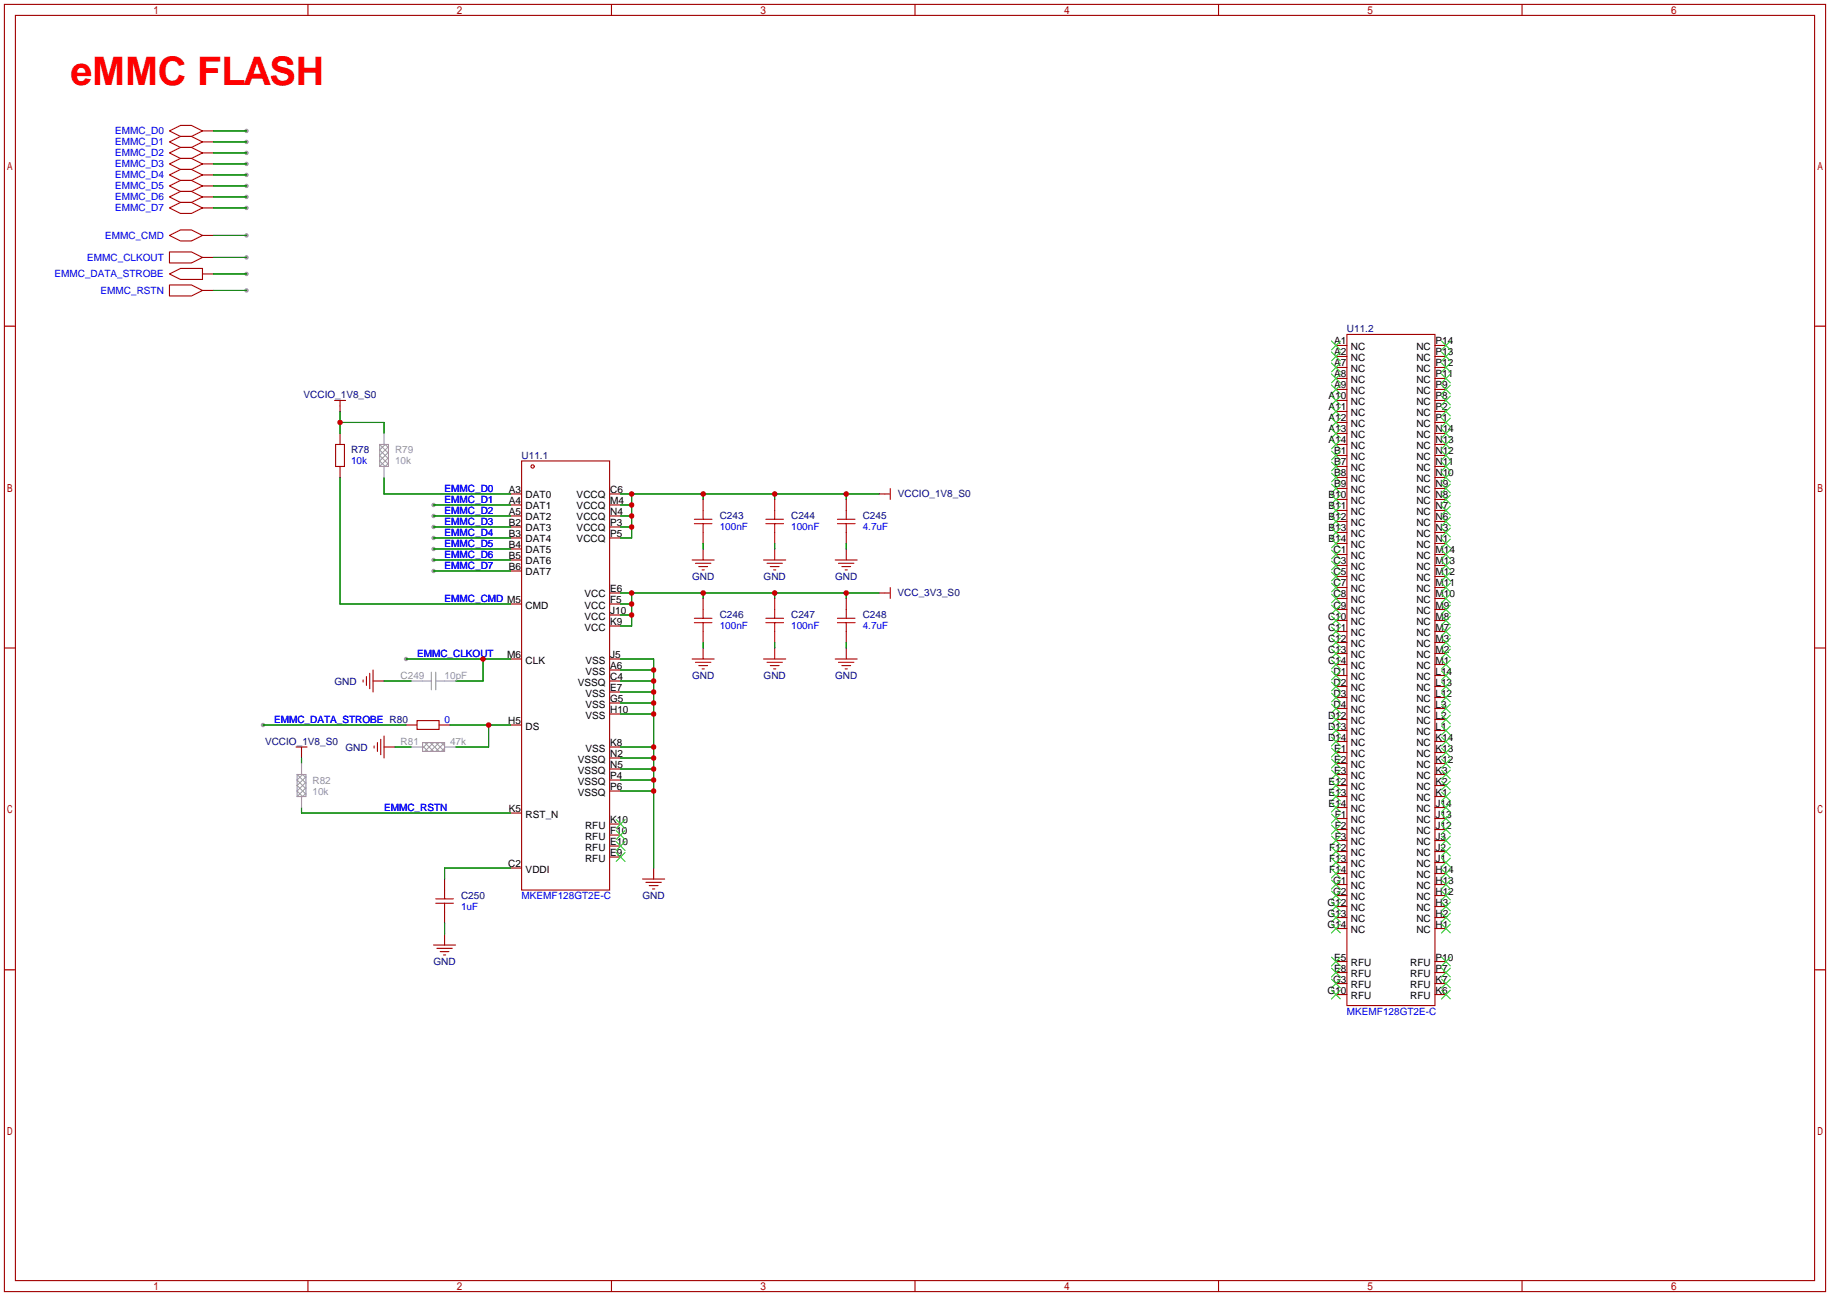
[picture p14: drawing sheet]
<svg xmlns="http://www.w3.org/2000/svg" width="422mm" height="299mm" viewBox="0 0 422 299" stroke-linecap="round" stroke-linejoin="round" font-family="sans-serif">
<defs><g id="words">
<text font-size="9.1" fill="#f00" x="16.3" y="19.5">eMMC FLASH</text>
<g font-size="2.3" fill="#00f">
<text x="26.6" y="31">EMMC_D0</text>
<text x="26.6" y="33.6">EMMC_D1</text>
<text x="26.6" y="36.1">EMMC_D2</text>
<text x="26.6" y="38.7">EMMC_D3</text>
<text x="26.6" y="41.2">EMMC_D4</text>
<text x="26.6" y="43.7">EMMC_D5</text>
<text x="26.6" y="46.3">EMMC_D6</text>
<text x="26.6" y="48.8">EMMC_D7</text>
<text x="24.2" y="55.2">EMMC_CMD</text>
<text x="12.6" y="64.1">EMMC_DATA_STROBE</text>
<text x="20.1" y="60.2">EMMC_CLKOUT</text>
<text x="23.2" y="67.9">EMMC_RSTN</text>
<text x="81" y="107.2">10k</text>
<text x="102.6" y="113.6">EMMC_D0</text>
<text x="102.6" y="116.1">EMMC_D1</text>
<text x="102.6" y="118.7">EMMC_D2</text>
<text x="102.6" y="121.2">EMMC_D3</text>
<text x="102.6" y="123.7">EMMC_D4</text>
<text x="166.1" y="122.5">100nF</text>
<text x="182.6" y="122.5">100nF</text>
<text x="199.1" y="122.5">4.7uF</text>
<text x="102.6" y="126.3">EMMC_D5</text>
<text x="102.6" y="128.8">EMMC_D6</text>
<text x="102.6" y="131.4">EMMC_D7</text>
<text x="102.6" y="139">EMMC_CMD M5</text>
<text x="166.1" y="145.3">100nF</text>
<text x="182.6" y="145.3">100nF</text>
<text x="199.1" y="145.3">4.7uF</text>
<text x="96.3" y="151.7">EMMC_CLKOUT</text>
<text x="63.2" y="166.9">EMMC_DATA_STROBE R80</text>
<text x="102.6" y="166.9">0</text>
<text x="88.6" y="187.2">EMMC_RSTN</text>
<text x="120.4" y="207.6">MKEMF128GT2E-C</text>
<text x="106.4" y="210.1">1uF</text>
<text x="310.9" y="234.2">MKEMF128GT2E-C</text>
</g>
<g font-size="2.3" fill="#000080">
<text x="310.9" y="76.8">U11.2</text>
<text x="70.1" y="92">VCCIO_1V8_S0</text>
<text x="81" y="104.7">R78</text>
<text x="120.4" y="106">U11.1</text>
<text x="166.1" y="119.9">C243</text>
<text x="182.6" y="119.9">C244</text>
<text x="199.1" y="119.9">C245</text>
<text x="207.2" y="114.9">VCCIO_1V8_S0</text>
<text x="159.7" y="133.9">GND</text>
<text x="176.3" y="133.9">GND</text>
<text x="192.8" y="133.9">GND</text>
<text x="207.2" y="137.7">VCC_3V3_S0</text>
<text x="166.1" y="142.8">C246</text>
<text x="182.6" y="142.8">C247</text>
<text x="199.1" y="142.8">C248</text>
<text x="77.2" y="158">GND</text>
<text x="159.7" y="156.8">GND</text>
<text x="176.3" y="156.8">GND</text>
<text x="192.8" y="156.8">GND</text>
<text x="61.2" y="172">VCCIO_1V8_S0</text>
<text x="79.7" y="173.3">GND</text>
<text x="106.4" y="207.6">C250</text>
<text x="148.3" y="207.6">GND</text>
<text x="100.1" y="222.8">GND</text>
</g>
<g font-size="2.3">
<text x="307.9" y="79.5">A1</text>
<text x="307.9" y="82.1">A2</text>
<text x="311.8" y="80.8">NC</text>
<text x="311.8" y="83.3">NC</text>
<text x="326.9" y="83.3">NC</text>
<text x="326.9" y="80.8">NC</text>
<text x="331.3" y="82.1">P13</text>
<text x="331.3" y="79.5">P14</text>
<text x="307.9" y="84.6">A7</text>
<text x="307.9" y="87.1">A8</text>
<text x="307.9" y="89.7">A9</text>
<text x="311.8" y="85.9">NC</text>
<text x="311.8" y="88.4">NC</text>
<text x="326.9" y="88.4">NC</text>
<text x="326.9" y="85.9">NC</text>
<text x="331.3" y="89.7">P9</text>
<text x="331.3" y="87.1">P11</text>
<text x="331.3" y="84.6">P12</text>
<text x="306.7" y="92.2">A10</text>
<text x="306.7" y="94.8">A11</text>
<text x="311.8" y="91">NC</text>
<text x="311.8" y="93.5">NC</text>
<text x="326.9" y="93.5">NC</text>
<text x="326.9" y="91">NC</text>
<text x="331.3" y="94.8">P2</text>
<text x="331.3" y="92.2">P8</text>
<text x="306.7" y="97.3">A12</text>
<text x="306.7" y="99.8">A13</text>
<text x="311.8" y="96">NC</text>
<text x="311.8" y="98.6">NC</text>
<text x="311.8" y="101.1">NC</text>
<text x="326.9" y="101.1">NC</text>
<text x="326.9" y="98.6">NC</text>
<text x="326.9" y="96">NC</text>
<text x="331.3" y="99.8">N14</text>
<text x="331.3" y="97.3">P1</text>
<text x="306.7" y="102.4">A14</text>
<text x="307.9" y="104.9">B1</text>
<text x="307.9" y="107.5">B7</text>
<text x="311.8" y="103.7">NC</text>
<text x="311.8" y="106.2">NC</text>
<text x="326.9" y="106.2">NC</text>
<text x="326.9" y="103.7">NC</text>
<text x="331.3" y="107.5">N11</text>
<text x="331.3" y="104.9">N12</text>
<text x="331.3" y="102.4">N13</text>
<text x="117.4" y="113.8">A3</text>
<text x="140.8" y="113.8">C6</text>
<text x="307.9" y="110">B8</text>
<text x="307.9" y="112.5">B9</text>
<text x="311.8" y="108.7">NC</text>
<text x="311.8" y="111.3">NC</text>
<text x="311.8" y="113.8">NC</text>
<text x="326.9" y="113.8">NC</text>
<text x="326.9" y="111.3">NC</text>
<text x="326.9" y="108.7">NC</text>
<text x="331.3" y="112.5">N9</text>
<text x="331.3" y="110">N10</text>
<text x="117.4" y="116.4">A4</text>
<text x="117.4" y="118.9">A5</text>
<text x="121.3" y="115.1">DAT0</text>
<text x="121.3" y="117.6">DAT1</text>
<text x="133.1" y="115.1">VCCQ</text>
<text x="133.1" y="117.6">VCCQ</text>
<text x="140.8" y="116.4">M4</text>
<text x="140.8" y="118.9">N4</text>
<text x="306.7" y="115.1">B10</text>
<text x="306.7" y="117.6">B11</text>
<text x="311.8" y="116.4">NC</text>
<text x="311.8" y="118.9">NC</text>
<text x="326.9" y="118.9">NC</text>
<text x="326.9" y="116.4">NC</text>
<text x="331.3" y="117.6">N7</text>
<text x="331.3" y="115.1">N8</text>
<text x="117.4" y="121.4">B2</text>
<text x="117.4" y="124">B3</text>
<text x="121.3" y="120.2">DAT2</text>
<text x="121.3" y="122.7">DAT3</text>
<text x="121.3" y="125.2">DAT4</text>
<text x="133.1" y="120.2">VCCQ</text>
<text x="133.1" y="122.7">VCCQ</text>
<text x="133.1" y="125.2">VCCQ</text>
<text x="140.8" y="121.4">P3</text>
<text x="140.8" y="124">P5</text>
<text x="306.7" y="120.2">B12</text>
<text x="306.7" y="122.7">B13</text>
<text x="306.7" y="125.2">B14</text>
<text x="311.8" y="121.4">NC</text>
<text x="311.8" y="124">NC</text>
<text x="326.9" y="124">NC</text>
<text x="326.9" y="121.4">NC</text>
<text x="331.3" y="125.2">N1</text>
<text x="331.3" y="122.7">N3</text>
<text x="331.3" y="120.2">N6</text>
<text x="117.4" y="126.5">B4</text>
<text x="117.4" y="129.1">B5</text>
<text x="117.4" y="131.6">B6</text>
<text x="121.3" y="127.8">DAT5</text>
<text x="121.3" y="130.3">DAT6</text>
<text x="307.8" y="127.8">C1</text>
<text x="307.8" y="130.3">C3</text>
<text x="311.8" y="126.5">NC</text>
<text x="311.8" y="129.1">NC</text>
<text x="311.8" y="131.6">NC</text>
<text x="326.9" y="131.6">NC</text>
<text x="326.9" y="129.1">NC</text>
<text x="326.9" y="126.5">NC</text>
<text x="331.3" y="130.3">M13</text>
<text x="331.3" y="127.8">M14</text>
<text x="121.3" y="132.9">DAT7</text>
<text x="134.9" y="137.9">VCC</text>
<text x="140.8" y="136.7">E6</text>
<text x="307.8" y="132.9">C5</text>
<text x="307.8" y="135.4">C7</text>
<text x="307.8" y="137.9">C8</text>
<text x="311.8" y="134.1">NC</text>
<text x="311.8" y="136.7">NC</text>
<text x="326.9" y="136.7">NC</text>
<text x="326.9" y="134.1">NC</text>
<text x="331.3" y="137.9">M10</text>
<text x="331.3" y="135.4">M11</text>
<text x="331.3" y="132.9">M12</text>
<text x="121.3" y="140.5">CMD</text>
<text x="134.9" y="140.5">VCC</text>
<text x="134.9" y="143">VCC</text>
<text x="140.8" y="139.2">F5</text>
<text x="140.8" y="141.8">J10</text>
<text x="306.5" y="143">C10</text>
<text x="307.8" y="140.5">C9</text>
<text x="311.8" y="139.2">NC</text>
<text x="311.8" y="141.8">NC</text>
<text x="326.9" y="141.8">NC</text>
<text x="326.9" y="139.2">NC</text>
<text x="331.3" y="143">M8</text>
<text x="331.3" y="140.5">M9</text>
<text x="134.9" y="145.6">VCC</text>
<text x="140.8" y="144.3">K9</text>
<text x="306.5" y="145.6">C11</text>
<text x="306.5" y="148.1">C12</text>
<text x="311.8" y="144.3">NC</text>
<text x="311.8" y="146.8">NC</text>
<text x="311.8" y="149.4">NC</text>
<text x="326.9" y="149.4">NC</text>
<text x="326.9" y="146.8">NC</text>
<text x="326.9" y="144.3">NC</text>
<text x="331.3" y="148.1">M3</text>
<text x="331.3" y="145.6">M7</text>
<text x="117.1" y="151.9">M6</text>
<text x="121.3" y="153.2">CLK</text>
<text x="135.2" y="155.7">VSS</text>
<text x="135.2" y="153.2">VSS</text>
<text x="140.8" y="154.5">A6</text>
<text x="140.8" y="151.9">J5</text>
<text x="306.5" y="150.6">C13</text>
<text x="306.5" y="153.2">C14</text>
<text x="307.8" y="155.7">D1</text>
<text x="311.8" y="151.9">NC</text>
<text x="311.8" y="154.5">NC</text>
<text x="326.9" y="154.5">NC</text>
<text x="326.9" y="151.9">NC</text>
<text x="331.3" y="155.7">L14</text>
<text x="331.3" y="153.2">M1</text>
<text x="331.3" y="150.6">M2</text>
<text x="133.4" y="158.3">VSSQ</text>
<text x="135.2" y="160.8">VSS</text>
<text x="140.8" y="157">C4</text>
<text x="140.8" y="159.5">E7</text>
<text x="307.8" y="158.3">D2</text>
<text x="307.8" y="160.8">D3</text>
<text x="311.8" y="157">NC</text>
<text x="311.8" y="159.5">NC</text>
<text x="326.9" y="159.5">NC</text>
<text x="326.9" y="157">NC</text>
<text x="331.3" y="160.8">L12</text>
<text x="331.3" y="158.3">L13</text>
<text x="117.3" y="167.2">H5</text>
<text x="135.2" y="163.3">VSS</text>
<text x="135.2" y="165.9">VSS</text>
<text x="140.8" y="162.1">G5</text>
<text x="140.8" y="164.6">H10</text>
<text x="306.5" y="165.9">D12</text>
<text x="307.8" y="163.3">D4</text>
<text x="311.8" y="162.1">NC</text>
<text x="311.8" y="164.6">NC</text>
<text x="311.8" y="167.2">NC</text>
<text x="326.9" y="167.2">NC</text>
<text x="326.9" y="164.6">NC</text>
<text x="326.9" y="162.1">NC</text>
<text x="331.3" y="165.9">L2</text>
<text x="331.3" y="163.3">L3</text>
<text x="121.3" y="168.4">DS</text>
<text x="135.2" y="173.5">VSS</text>
<text x="140.8" y="172.2">K8</text>
<text x="306.5" y="168.4">D13</text>
<text x="306.5" y="171">D14</text>
<text x="307.9" y="173.5">E1</text>
<text x="311.8" y="169.7">NC</text>
<text x="311.8" y="172.2">NC</text>
<text x="326.9" y="172.2">NC</text>
<text x="326.9" y="169.7">NC</text>
<text x="331.3" y="173.5">K13</text>
<text x="331.3" y="171">K14</text>
<text x="331.3" y="168.4">L1</text>
<text x="133.4" y="176">VSSQ</text>
<text x="133.4" y="178.6">VSSQ</text>
<text x="140.8" y="174.8">N2</text>
<text x="140.8" y="177.3">N5</text>
<text x="140.8" y="179.9">P4</text>
<text x="307.9" y="176">E2</text>
<text x="307.9" y="178.6">E3</text>
<text x="311.8" y="174.8">NC</text>
<text x="311.8" y="177.3">NC</text>
<text x="311.8" y="179.9">NC</text>
<text x="326.9" y="179.9">NC</text>
<text x="326.9" y="177.3">NC</text>
<text x="326.9" y="174.8">NC</text>
<text x="331.3" y="178.6">K3</text>
<text x="331.3" y="176">K12</text>
<text x="133.4" y="181.1">VSSQ</text>
<text x="133.4" y="183.7">VSSQ</text>
<text x="140.8" y="182.4">P6</text>
<text x="306.7" y="181.1">E12</text>
<text x="306.7" y="183.7">E13</text>
<text x="311.8" y="182.4">NC</text>
<text x="311.8" y="184.9">NC</text>
<text x="326.9" y="184.9">NC</text>
<text x="326.9" y="182.4">NC</text>
<text x="331.3" y="183.7">K1</text>
<text x="331.3" y="181.1">K2</text>
<text x="117.4" y="187.5">K5</text>
<text x="121.3" y="188.7">RST_N</text>
<text x="135" y="191.3">RFU</text>
<text x="140.8" y="190">K10</text>
<text x="306.7" y="186.2">E14</text>
<text x="308.1" y="188.7">F1</text>
<text x="308.1" y="191.3">F2</text>
<text x="311.8" y="187.5">NC</text>
<text x="311.8" y="190">NC</text>
<text x="326.9" y="190">NC</text>
<text x="326.9" y="187.5">NC</text>
<text x="331.3" y="191.3">J12</text>
<text x="331.3" y="188.7">J13</text>
<text x="331.3" y="186.2">J14</text>
<text x="135" y="196.4">RFU</text>
<text x="135" y="193.8">RFU</text>
<text x="140.8" y="197.6">E9</text>
<text x="140.8" y="195.1">E10</text>
<text x="140.8" y="192.6">F10</text>
<text x="306.8" y="196.4">F12</text>
<text x="308.1" y="193.8">F3</text>
<text x="311.8" y="192.6">NC</text>
<text x="311.8" y="195.1">NC</text>
<text x="311.8" y="197.6">NC</text>
<text x="326.9" y="197.6">NC</text>
<text x="326.9" y="195.1">NC</text>
<text x="326.9" y="192.6">NC</text>
<text x="331.3" y="196.4">J2</text>
<text x="331.3" y="193.8">J3</text>
<text x="117.3" y="200.2">C2</text>
<text x="121.3" y="201.4">VDDI</text>
<text x="135" y="198.9">RFU</text>
<text x="306.8" y="198.9">F13</text>
<text x="306.8" y="201.4">F14</text>
<text x="307.7" y="204">G1</text>
<text x="311.8" y="200.2">NC</text>
<text x="311.8" y="202.7">NC</text>
<text x="326.9" y="202.7">NC</text>
<text x="326.9" y="200.2">NC</text>
<text x="331.3" y="204">H13</text>
<text x="331.3" y="201.4">H14</text>
<text x="331.3" y="198.9">J1</text>
<text x="306.4" y="209.1">G12</text>
<text x="307.7" y="206.5">G2</text>
<text x="311.8" y="205.3">NC</text>
<text x="311.8" y="207.8">NC</text>
<text x="326.9" y="207.8">NC</text>
<text x="326.9" y="205.3">NC</text>
<text x="331.3" y="209.1">H3</text>
<text x="331.3" y="206.5">H12</text>
<text x="306.4" y="211.6">G13</text>
<text x="306.4" y="214.1">G14</text>
<text x="311.8" y="210.3">NC</text>
<text x="311.8" y="212.9">NC</text>
<text x="311.8" y="215.4">NC</text>
<text x="326.9" y="215.4">NC</text>
<text x="326.9" y="212.9">NC</text>
<text x="326.9" y="210.3">NC</text>
<text x="331.3" y="214.1">H1</text>
<text x="331.3" y="211.6">H2</text>
<text x="307.9" y="221.8">E5</text>
<text x="331.3" y="221.8">P10</text>
<text x="307.7" y="226.8">G3</text>
<text x="307.9" y="224.3">E8</text>
<text x="311.8" y="223">RFU</text>
<text x="311.8" y="225.6">RFU</text>
<text x="325.5" y="225.6">RFU</text>
<text x="325.5" y="223">RFU</text>
<text x="331.3" y="226.8">K7</text>
<text x="331.3" y="224.3">P7</text>
<text x="306.4" y="229.4">G10</text>
<text x="311.8" y="228.1">RFU</text>
<text x="311.8" y="230.7">RFU</text>
<text x="325.5" y="230.7">RFU</text>
<text x="325.5" y="228.1">RFU</text>
<text x="331.3" y="229.4">K6</text>
</g>
<g font-size="2.3" fill="#999">
<text x="91.2" y="104.7">R79</text>
<text x="91.2" y="107.2">10k</text>
<text x="92.5" y="156.8">C249</text>
<text x="102.6" y="156.8">10pF</text>
<text x="92.5" y="172">R81</text>
<text x="103.9" y="172">47k</text>
<text x="72.1" y="180.9">R82</text>
<text x="72.1" y="183.4">10k</text>
</g>
</g></defs>
<g fill="#999">
<circle cx="56.9" cy="30.2" r=".51"/>
<circle cx="56.9" cy="32.8" r=".51"/>
<circle cx="56.9" cy="35.3" r=".51"/>
<circle cx="56.9" cy="37.8" r=".51"/>
<circle cx="56.9" cy="40.4" r=".51"/>
<circle cx="56.9" cy="42.9" r=".51"/>
<circle cx="56.9" cy="45.5" r=".51"/>
<circle cx="56.9" cy="48" r=".51"/>
<circle cx="56.9" cy="54.4" r=".51"/>
<circle cx="56.9" cy="59.4" r=".51"/>
<circle cx="56.9" cy="63.2" r=".51"/>
<circle cx="56.9" cy="67.1" r=".51"/>
<circle cx="100.1" cy="116.6" r=".51"/>
<circle cx="100.1" cy="119.1" r=".51"/>
<circle cx="100.1" cy="121.7" r=".51"/>
<circle cx="100.1" cy="124.2" r=".51"/>
<circle cx="100.1" cy="126.7" r=".51"/>
<circle cx="100.1" cy="129.3" r=".51"/>
<circle cx="100.1" cy="131.8" r=".51"/>
<circle cx="60.7" cy="167.4" r=".51"/>
<circle cx="93.7" cy="152.1" r=".51"/>
</g>
<g fill="none" stroke="#a10000" stroke-width=".25">
<path d="M1 1h420.4v297.2h-420.4zM3.6 3.6h415.2v292.1h-415.2zM71.1 1v2.6M141.1 1v2.6M211.2 1v2.6M281.3 1v2.6M351.3 1v2.6M39.1 30.2l2.6-1.2h2.5l2.5 1.2-2.5 1.3h-2.5zM39.1 32.8l2.6-1.3h2.5l2.5 1.3-2.5 1.2h-2.5zM39.1 35.3l2.6-1.3h2.5l2.5 1.3-2.5 1.3h-2.5zM39.1 37.8l2.6-1.2h2.5l2.5 1.2-2.5 1.3h-2.5zM46.7 30.2h2.6"/>
<path d="M46.7 32.8h2.6M46.7 35.3h2.6M46.7 37.8h2.6M39.1 40.4l2.6-1.3h2.5l2.5 1.3-2.5 1.3h-2.5zM39.1 42.9l2.6-1.2h2.5l2.5 1.2-2.5 1.3h-2.5zM39.1 45.5l2.6-1.3h2.5l2.5 1.3-2.5 1.2h-2.5zM39.1 48l2.6-1.3h2.5l2.5 1.3-2.5 1.3h-2.5zM39.1 54.4l2.6-1.3h2.5l2.5 1.3-2.5 1.2h-2.5zM39.1 58.2h5.1l2.5 1.2-2.5 1.3h-5.1zM46.7 40.4h2.6M46.7 42.9h2.6M46.7 45.5h2.6"/>
<path d="M46.7 48h2.6M46.7 54.4h2.6M46.7 59.4h2.6M1 75.3h2.6M39.1 65.8h5.1l2.5 1.3-2.5 1.2h-5.1zM39.1 63.2l2.6-1.2h5v2.5h-5zM46.7 67.1h2.6M46.7 63.2h2.6M308.4 79.8h2.5M310.9 77.2h20.3v155h-20.3zM331.2 79.8h2.6M418.8 75.3h2.6"/>
<path d="M77.2 92.5h2.6M78.5 92.5v2.5M308.4 82.3h2.5M308.4 84.8h2.5M308.4 87.4h2.5M308.4 89.9h2.5M308.4 92.5h2.5M308.4 95h2.5M308.4 97.5h2.5M331.2 82.3h2.6M331.2 84.8h2.6M331.2 87.4h2.6"/>
<path d="M331.2 89.9h2.6M331.2 92.5h2.6M331.2 95h2.6M331.2 97.5h2.6M77.5 102.6h2v5.1h-2zM78.5 100.1v2.5M78.5 107.7v2.5M117.9 114h2.5M117.9 116.6h2.5M117.9 119.1h2.5M120.4 106.4h20.3v99.1h-20.3zM140.7 114h2.6"/>
<path d="M140.7 116.6h2.6M140.7 119.1h2.6M160.3 119.9h4M162.3 115.3v4.6M176.8 119.9h4M178.8 115.3v4.6M193.3 119.9h4.1M195.3 115.3v4.6M202.9 114h2.6M205.5 112.8v2.5M308.4 100.1h2.5M308.4 102.6h2.5"/>
<path d="M308.4 105.2h2.5M308.4 107.7h2.5M308.4 110.2h2.5M308.4 112.8h2.5M308.4 115.3h2.5M308.4 117.9h2.5M331.2 100.1h2.6M331.2 102.6h2.6M331.2 105.2h2.6M331.2 107.7h2.6M331.2 110.2h2.6M331.2 112.8h2.6"/>
<path d="M331.2 115.3h2.6M331.2 117.9h2.6M117.9 121.7h2.5M117.9 124.2h2.5M117.9 126.7h2.5M117.9 129.3h2.5M117.9 131.8h2.5M117.9 139.4h2.5M140.7 121.7h2.6M140.7 124.2h2.6M140.7 136.9h2.6M140.7 139.4h2.6"/>
<path d="M159.8 129.3h5M160.3 120.9h4M160.5 130h3.6M161.3 130.8h2M162.1 131.6h.5M162.3 120.9v4.6M162.3 126.7v2.6M162.3 138.2v4.5M176.3 129.3h5.1M176.8 120.9h4M177 130h3.6M177.8 130.8h2"/>
<path d="M178.6 131.6h.5M178.8 120.9v4.6M178.8 126.7v2.6M178.8 138.2v4.5M192.8 129.3h5.1M193.3 120.9h4.1M193.5 130h3.6M194.3 130.8h2M195.1 131.6h.5M195.3 120.9v4.6M195.3 126.7v2.6M195.3 138.2v4.5"/>
<path d="M202.9 136.9h2.6M205.5 135.6v2.6M308.4 120.4h2.5M308.4 122.9h2.5M308.4 125.5h2.5M308.4 128h2.5M308.4 130.6h2.5M308.4 133.1h2.5M308.4 135.6h2.5M308.4 138.2h2.5M331.2 120.4h2.6M331.2 122.9h2.6"/>
<path d="M331.2 125.5h2.6M331.2 128h2.6M331.2 130.6h2.6M331.2 133.1h2.6M331.2 135.6h2.6M331.2 138.2h2.6M1 149.6h2.6M83.8 157v.5M84.6 156.2v2M85.3 155.4v3.6M86.1 157.2h2.5M86.1 154.7v5.1"/>
<path d="M117.9 152.1h2.5M140.7 154.7h2.6M140.7 157.2h2.6M140.7 159.8h2.6M140.7 152.1h2.6M140.7 142h2.6M140.7 144.5h2.6M159.8 152.1h5M160.3 143.8h4M160.3 142.7h4M160.5 152.9h3.6M161.3 153.7h2"/>
<path d="M162.1 154.4h.5M162.3 143.8v4.5M162.3 149.6v2.5M176.3 152.1h5.1M176.8 143.8h4M176.8 142.7h4M177 152.9h3.6M177.8 153.7h2M178.6 154.4h.5M178.8 143.8v4.5M178.8 149.6v2.5M192.8 152.1h5.1"/>
<path d="M193.3 143.8h4.1M193.3 142.7h4.1M193.5 152.9h3.6M194.3 153.7h2M195.1 154.4h.5M195.3 143.8v4.5M195.3 149.6v2.5M308.4 140.7h2.5M308.4 143.3h2.5M308.4 145.8h2.5M308.4 148.3h2.5M308.4 150.9h2.5"/>
<path d="M308.4 153.4h2.5M308.4 156h2.5M308.4 158.5h2.5M331.2 140.7h2.6M331.2 143.3h2.6M331.2 145.8h2.6M331.2 148.3h2.6M331.2 150.9h2.6M331.2 153.4h2.6M331.2 156h2.6M331.2 158.5h2.6M418.8 149.6h2.6"/>
<path d="M68.3 172.5h2.6M69.6 172.5v2.5M86.4 172.2v.5M87.1 171.4v2.1M87.9 170.7v3.5M88.6 172.5h2.6M88.6 169.9v5.1M93.7 167.4h2.6M96.3 166.4h5v2h-5zM101.3 167.4h2.6M117.9 167.4h2.5M140.7 162.3h2.6"/>
<path d="M140.7 164.8h2.6M140.7 172.5h2.6M140.7 175h2.6M140.7 177.5h2.6M308.4 161h2.5M308.4 163.6h2.5M308.4 166.1h2.5M308.4 168.7h2.5M308.4 171.2h2.5M308.4 173.7h2.5M308.4 176.3h2.5M308.4 178.8h2.5"/>
<path d="M331.2 161h2.6M331.2 163.6h2.6M331.2 166.1h2.6M331.2 168.7h2.6M331.2 171.2h2.6M331.2 173.7h2.6M331.2 176.3h2.6M331.2 178.8h2.6M117.9 187.7h2.5M140.7 197.9h2.6M140.7 195.3h2.6M140.7 192.8h2.6"/>
<path d="M140.7 190.2h2.6M140.7 180.1h2.6M140.7 182.6h2.6M308.4 181.4h2.5M308.4 183.9h2.5M308.4 186.4h2.5M308.4 189h2.5M308.4 191.5h2.5M308.4 194.1h2.5M308.4 196.6h2.5M308.4 199.1h2.5M331.2 181.4h2.6"/>
<path d="M331.2 183.9h2.6M331.2 186.4h2.6M331.2 189h2.6M331.2 191.5h2.6M331.2 194.1h2.6M331.2 196.6h2.6M331.2 199.1h2.6M100.1 218.2h5.1M100.6 207.5h4M100.6 208.5h4M100.8 218.9h3.6M101.6 219.7h2"/>
<path d="M102.6 202.9v4.6M102.6 208.5v4.6M102.6 215.6v2.6M117.9 200.4h2.5M148.3 202.9h5.1M149.1 203.7h3.6M149.9 204.5h2M150.6 205.2h.5M150.9 200.4v2.5M308.4 201.7h2.5M308.4 204.2h2.5M308.4 206.8h2.5"/>
<path d="M308.4 209.3h2.5M308.4 211.8h2.5M308.4 214.4h2.5M331.2 201.7h2.6M331.2 204.2h2.6M331.2 206.8h2.6M331.2 209.3h2.6M331.2 211.8h2.6M331.2 214.4h2.6M1 223.9h2.6M102.4 220.5h.5M308.4 222h2.5"/>
<path d="M308.4 224.5h2.5M308.4 227.1h2.5M308.4 229.6h2.5M331.2 222h2.6M331.2 224.5h2.6M331.2 227.1h2.6M331.2 229.6h2.6M418.8 223.9h2.6M71.1 295.7v2.5M141.1 295.7v2.5M211.2 295.7v2.5M281.3 295.7v2.5"/>
<path d="M351.3 295.7v2.5"/>
<circle cx="122.9" cy="107.7" r=".38"/>
</g>
<g fill="none" stroke="#3c3" stroke-width=".25">
<path d="M307.3 78.7l2.1 2.1M309.4 78.7l-2.1 2.1M332.7 78.7l2.1 2.1M334.8 78.7l-2.1 2.1M307.3 81.3l2.1 2M307.3 83.8l2.1 2.1M307.3 86.4l2.1 2M307.3 88.9l2.1 2M307.3 91.4l2.1 2.1M307.3 94l2.1 2M307.3 96.5l2.1 2.1M307.3 99.1l2.1 2"/>
<path d="M309.4 81.3l-2.1 2M309.4 83.8l-2.1 2.1M309.4 86.4l-2.1 2M309.4 88.9l-2.1 2M309.4 91.4l-2.1 2.1M309.4 94l-2.1 2M309.4 96.5l-2.1 2.1M309.4 99.1l-2.1 2M332.7 99.1l2.1 2M332.7 96.5l2.1 2.1M332.7 94l2.1 2M332.7 91.4l2.1 2.1"/>
<path d="M332.7 88.9l2.1 2M332.7 86.4l2.1 2M332.7 83.8l2.1 2.1M332.7 81.3l2.1 2M334.8 81.3l-2.1 2M334.8 83.8l-2.1 2.1M334.8 86.4l-2.1 2M334.8 88.9l-2.1 2M334.8 91.4l-2.1 2.1M334.8 94l-2.1 2M334.8 99.1l-2.1 2M334.8 96.5l-2.1 2.1"/>
<path d="M307.3 101.6l2.1 2M307.3 104.1l2.1 2.1M307.3 106.7l2.1 2M307.3 109.2l2.1 2.1M307.3 111.8l2.1 2M307.3 114.3l2.1 2M307.3 116.8l2.1 2.1M307.3 119.4l2.1 2M309.4 101.6l-2.1 2M309.4 104.1l-2.1 2.1M309.4 106.7l-2.1 2M309.4 109.2l-2.1 2.1"/>
<path d="M309.4 111.8l-2.1 2M309.4 114.3l-2.1 2M309.4 116.8l-2.1 2.1M309.4 119.4l-2.1 2M332.7 106.7l2.1 2M332.7 119.4l2.1 2M332.7 116.8l2.1 2.1M332.7 114.3l2.1 2M332.7 111.8l2.1 2M332.7 109.2l2.1 2.1M332.7 104.1l2.1 2.1M332.7 101.6l2.1 2"/>
<path d="M334.8 101.6l-2.1 2M334.8 104.1l-2.1 2.1M334.8 106.7l-2.1 2M334.8 109.2l-2.1 2.1M334.8 111.8l-2.1 2M334.8 114.3l-2.1 2M334.8 116.8l-2.1 2.1M334.8 119.4l-2.1 2M307.3 121.9l2.1 2.1M307.3 124.5l2.1 2M307.3 127l2.1 2M307.3 129.5l2.1 2.1"/>
<path d="M307.3 132.1l2.1 2M307.3 134.6l2.1 2.1M307.3 137.2l2.1 2M307.3 139.7l2.1 2M309.4 121.9l-2.1 2.1M309.4 124.5l-2.1 2M309.4 127l-2.1 2M309.4 129.5l-2.1 2.1M309.4 132.1l-2.1 2M309.4 134.6l-2.1 2.1M309.4 137.2l-2.1 2M309.4 139.7l-2.1 2"/>
<path d="M332.7 121.9l2.1 2.1M332.7 137.2l2.1 2M332.7 139.7l2.1 2M332.7 134.6l2.1 2.1M332.7 132.1l2.1 2M332.7 129.5l2.1 2.1M332.7 127l2.1 2M332.7 124.5l2.1 2M334.8 121.9l-2.1 2.1M334.8 124.5l-2.1 2M334.8 127l-2.1 2M334.8 129.5l-2.1 2.1"/>
<path d="M334.8 132.1l-2.1 2M334.8 134.6l-2.1 2.1M334.8 137.2l-2.1 2M334.8 139.7l-2.1 2M307.3 142.2l2.1 2.1M307.3 144.8l2.1 2M307.3 147.3l2.1 2.1M307.3 149.9l2.1 2M307.3 152.4l2.1 2M307.3 154.9l2.1 2.1M307.3 157.5l2.1 2M309.4 142.2l-2.1 2.1"/>
<path d="M309.4 144.8l-2.1 2M309.4 147.3l-2.1 2.1M309.4 149.9l-2.1 2M309.4 152.4l-2.1 2M309.4 154.9l-2.1 2.1M309.4 157.5l-2.1 2M332.7 157.5l2.1 2M332.7 154.9l2.1 2.1M332.7 152.4l2.1 2M332.7 149.9l2.1 2M332.7 147.3l2.1 2.1M332.7 144.8l2.1 2"/>
<path d="M332.7 142.2l2.1 2.1M334.8 142.2l-2.1 2.1M334.8 144.8l-2.1 2M334.8 147.3l-2.1 2.1M334.8 149.9l-2.1 2M334.8 152.4l-2.1 2M334.8 154.9l-2.1 2.1M334.8 157.5l-2.1 2M307.3 160l2.1 2.1M307.3 162.6l2.1 2M307.3 165.1l2.1 2M307.3 167.6l2.1 2.1"/>
<path d="M307.3 170.2l2.1 2M307.3 172.7l2.1 2.1M307.3 175.3l2.1 2M307.3 177.8l2.1 2M309.4 160l-2.1 2.1M309.4 162.6l-2.1 2M309.4 165.1l-2.1 2M309.4 167.6l-2.1 2.1M309.4 170.2l-2.1 2M309.4 172.7l-2.1 2.1M309.4 175.3l-2.1 2M309.4 177.8l-2.1 2"/>
<path d="M332.7 177.8l2.1 2M332.7 175.3l2.1 2M332.7 172.7l2.1 2.1M332.7 170.2l2.1 2M332.7 167.6l2.1 2.1M332.7 165.1l2.1 2M332.7 162.6l2.1 2M332.7 160l2.1 2.1M334.8 160l-2.1 2.1M334.8 165.1l-2.1 2M334.8 167.6l-2.1 2.1M334.8 170.2l-2.1 2"/>
<path d="M334.8 172.7l-2.1 2.1M334.8 175.3l-2.1 2M334.8 177.8l-2.1 2M334.8 162.6l-2.1 2M142.2 196.8l2.1 2.1M142.2 194.3l2.1 2M142.2 191.8l2.1 2M142.2 189.2l2.1 2.1M144.3 196.8l-2.1 2.1M144.3 194.3l-2.1 2M144.3 191.8l-2.1 2M144.3 189.2l-2.1 2.1"/>
<path d="M307.3 180.3l2.1 2.1M307.3 182.9l2.1 2M307.3 185.4l2.1 2.1M307.3 188l2.1 2M307.3 190.5l2.1 2M307.3 193l2.1 2.1M307.3 195.6l2.1 2M307.3 198.1l2.1 2.1M309.4 180.3l-2.1 2.1M309.4 182.9l-2.1 2M309.4 185.4l-2.1 2.1M309.4 188l-2.1 2"/>
<path d="M309.4 190.5l-2.1 2M309.4 193l-2.1 2.1M309.4 195.6l-2.1 2M309.4 198.1l-2.1 2.1M332.7 198.1l2.1 2.1M332.7 195.6l2.1 2M332.7 193l2.1 2.1M332.7 190.5l2.1 2M332.7 188l2.1 2M332.7 185.4l2.1 2.1M332.7 182.9l2.1 2M332.7 180.3l2.1 2.1"/>
<path d="M334.8 195.6l-2.1 2M334.8 198.1l-2.1 2.1M334.8 180.3l-2.1 2.1M334.8 185.4l-2.1 2.1M334.8 188l-2.1 2M334.8 193l-2.1 2.1M334.8 190.5l-2.1 2M334.8 182.9l-2.1 2M307.3 200.7l2.1 2M307.3 203.2l2.1 2M307.3 205.7l2.1 2.1M307.3 208.3l2.1 2"/>
<path d="M307.3 210.8l2.1 2.1M307.3 213.4l2.1 2M309.4 200.7l-2.1 2M309.4 203.2l-2.1 2M309.4 205.7l-2.1 2.1M309.4 208.3l-2.1 2M309.4 210.8l-2.1 2.1M309.4 213.4l-2.1 2M332.7 213.4l2.1 2M332.7 210.8l2.1 2.1M332.7 208.3l2.1 2M332.7 205.7l2.1 2.1"/>
<path d="M332.7 203.2l2.1 2M332.7 200.7l2.1 2M334.8 200.7l-2.1 2M334.8 203.2l-2.1 2M334.8 213.4l-2.1 2M334.8 210.8l-2.1 2.1M334.8 208.3l-2.1 2M334.8 205.7l-2.1 2.1M307.3 221l2.1 2M307.3 223.5l2.1 2.1M307.3 226.1l2.1 2M307.3 228.6l2.1 2"/>
<path d="M309.4 221l-2.1 2M309.4 223.5l-2.1 2.1M309.4 226.1l-2.1 2M309.4 228.6l-2.1 2M332.7 226.1l2.1 2M332.7 228.6l2.1 2M332.7 223.5l2.1 2.1M332.7 221l2.1 2M334.8 228.6l-2.1 2M334.8 226.1l-2.1 2M334.8 223.5l-2.1 2.1M334.8 221l-2.1 2"/>
</g>
<g fill="none" stroke="#008700" stroke-width=".25">
<path d="M49.3 30.2h7.6M49.3 32.8h7.6M49.3 35.3h7.6M49.3 37.8h7.6M49.3 40.4h7.6M49.3 42.9h7.6M49.3 45.5h7.6M49.3 48h7.6M49.3 54.4h7.6M49.3 59.4h7.6M49.3 63.2h7.6M49.3 67.1h7.6"/>
<path d="M78.5 97.5h10.1v2.6M78.5 95v5.1M78.5 110.2v29.2h39.4M88.6 110.2v3.8h29.3M100.1 116.6h17.8M100.1 119.1h17.8M143.3 114h59.6M143.3 116.6h2.5M143.3 119.1h2.5M145.8 114v10.2h-2.5M162.3 114v1.3M178.8 114v1.3"/>
<path d="M195.3 114v1.3M100.1 121.7h17.8M100.1 124.2h17.8M100.1 126.7h17.8M100.1 129.3h17.8M100.1 131.8h17.8M143.3 121.7h2.5M143.3 139.4h2.5M143.3 136.9h59.6M145.8 136.9v7.6h-2.5M162.3 125.5v1.2M162.3 136.9v1.3"/>
<path d="M178.8 125.5v1.2M178.8 136.9v1.3M195.3 125.5v1.2M195.3 136.9v1.3M88.6 157.2h6.4M93.7 152.1h24.2M111.5 152.1v5.1h-6.3M143.3 152.1h7.6v48.3M143.3 157.2h7.6M143.3 159.8h7.6M143.3 154.7h7.6M143.3 142h2.5"/>
<path d="M162.3 148.3v1.3M178.8 148.3v1.3M195.3 148.3v1.3M60.7 167.4h33M69.6 175v1.3M91.2 172.5h3.8M103.9 167.4h14M112.8 167.4v5.1h-7.6M143.3 172.5h7.6M143.3 177.5h7.6M143.3 175h7.6M143.3 164.8h7.6"/>
<path d="M143.3 162.3h7.6M69.6 186.4v1.3h48.3M143.3 182.6h7.6M143.3 180.1h7.6M102.6 213.1v2.5M117.9 200.4h-15.3v2.5"/>
</g>
<g fill="none" stroke="#999" stroke-width=".23">
<path d="M87.6 102.6l2.1 2M89.7 103.4l-.8-.8-1.3 1.3 2.1 2M89.7 103.1l-2.1 2.1 2.1 2M89.7 104.4l-2.1 2 1.3 1.3 .8-.8M89.7 105.7l-2.1 2M68.6 178.8l2 2M70.6 179.6l-.8-.8-1.2 1.3 2 2M70.6 179.3l-2 2.1 2 2M97.5 172.2l1.3 1.3M98 171.4l2.1 2.1M98.8 171.4l-1.3 1.3M99.3 171.4l2 2.1"/>
<path d="M100.1 171.4l-2.1 2.1M100.6 171.4l2 2.1M101.3 171.4l-2 2.1M101.9 171.4l.7 .8M102.6 171.4l-2 2.1M102.6 172.7l-.7 .8M70.6 180.6l-2 2 1.2 1.3 .8-.8M70.6 181.9l-2 2"/>
</g>
<g fill="none" stroke="#999" stroke-width=".25">
<path d="M87.6 102.6h2.1v5.1h-2.1zM88.6 100.1v2.5M88.6 107.7v2.5M95 157.2h4.6M99.6 155.2v4.1M100.6 157.2h4.6M100.6 155.2v4.1M68.6 178.8h2v5.1h-2zM69.6 176.3v2.5M95 172.5h2.5M97.5 171.4h5.1v2.1h-5.1zM102.6 172.5h2.6"/>
<path d="M69.6 183.9v2.5"/>
</g>
<g fill="#c00">
<circle cx="78.5" cy="97.5" r=".63"/>
<circle cx="112.8" cy="167.4" r=".63"/>
<circle cx="111.5" cy="152.1" r=".63"/>
<circle cx="150.9" cy="182.6" r=".63"/>
<circle cx="150.9" cy="180.1" r=".63"/>
<circle cx="150.9" cy="177.5" r=".63"/>
<circle cx="150.9" cy="175" r=".63"/>
<circle cx="150.9" cy="172.5" r=".63"/>
<circle cx="150.9" cy="164.8" r=".63"/>
<circle cx="150.9" cy="162.3" r=".63"/>
<circle cx="150.9" cy="159.8" r=".63"/>
<circle cx="150.9" cy="157.2" r=".63"/>
<circle cx="150.9" cy="154.7" r=".63"/>
<circle cx="145.8" cy="136.9" r=".63"/>
<circle cx="145.8" cy="139.4" r=".63"/>
<circle cx="145.8" cy="142" r=".63"/>
<circle cx="162.3" cy="136.9" r=".63"/>
<circle cx="178.8" cy="136.9" r=".63"/>
<circle cx="195.3" cy="136.9" r=".63"/>
<circle cx="145.8" cy="116.6" r=".63"/>
<circle cx="145.8" cy="119.1" r=".63"/>
<circle cx="145.8" cy="121.7" r=".63"/>
<circle cx="145.8" cy="114" r=".63"/>
<circle cx="162.3" cy="114" r=".63"/>
<circle cx="178.8" cy="114" r=".63"/>
<circle cx="195.3" cy="114" r=".63"/>
</g>
<use href="#words"/>
</svg>
